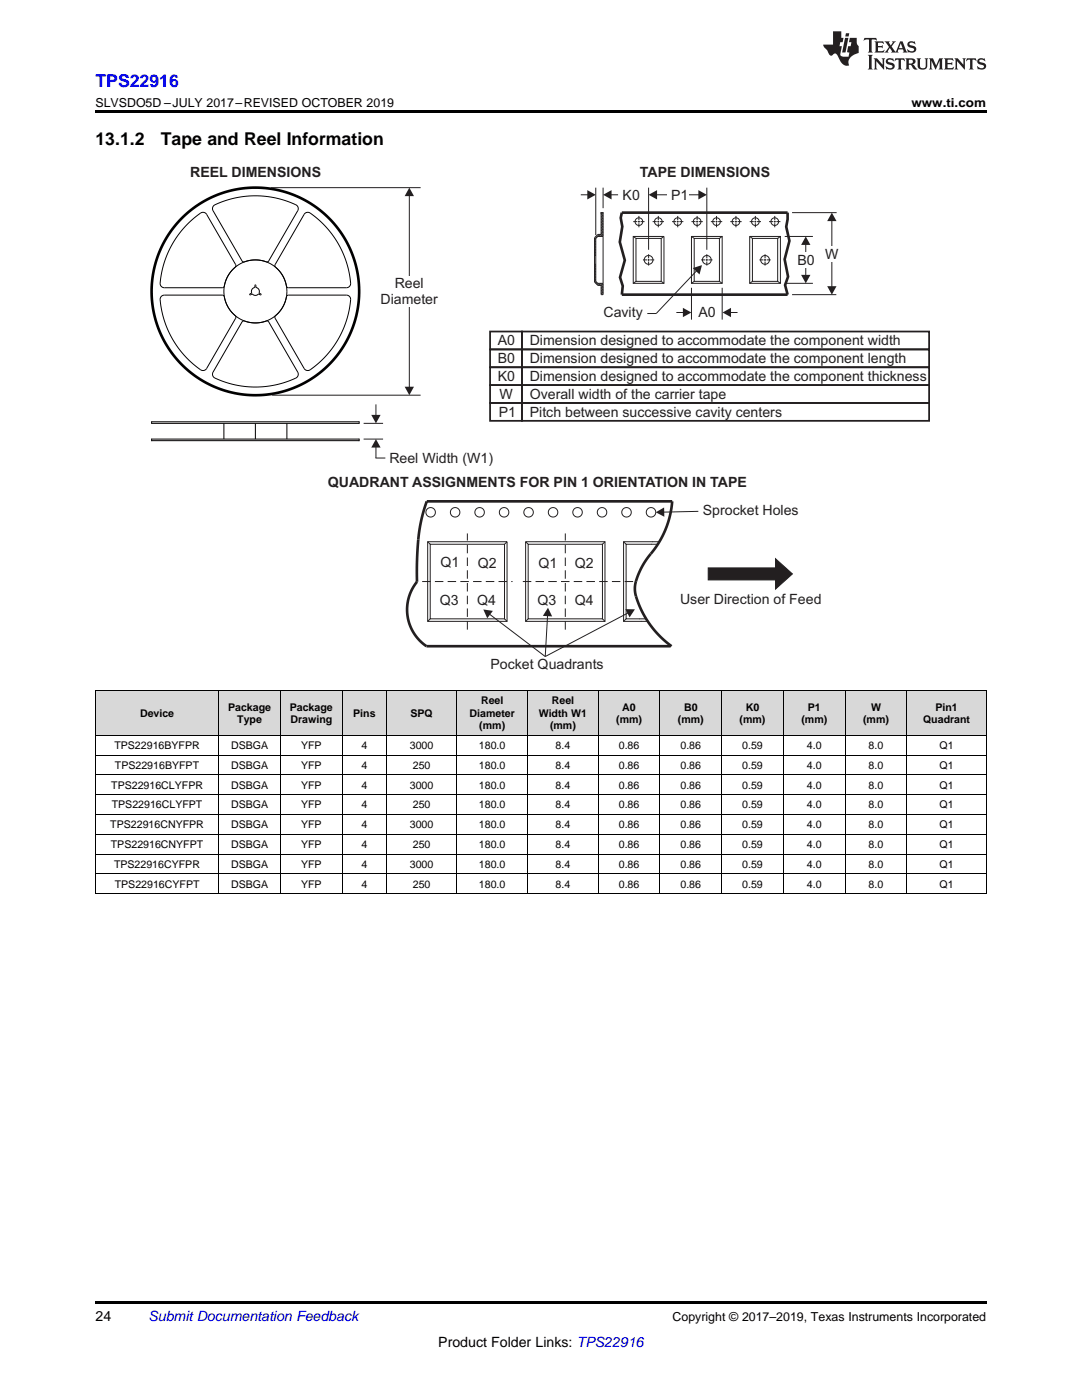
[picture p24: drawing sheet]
<svg xmlns="http://www.w3.org/2000/svg" width="216mm" height="279mm" viewBox="0 0 216 279" stroke-linecap="round" stroke-linejoin="round" font-family="sans-serif">
<defs><g id="words">
<text font-size="3.5" fill="#00f" x="19" y="17.3">TPS22916</text>
<g font-size="3.5">
<text x="19" y="28.9">13.1.2</text>
<text x="32.1" y="28.9">Tape and Reel Information</text>
</g>
<g font-size="2.8" fill="#231f20">
<text x="38" y="35.4">REEL DIMENSIONS</text>
<text x="127.7" y="35.4">TAPE DIMENSIONS</text>
<text x="124.2" y="39.9">K0</text>
<text x="133.9" y="39.9">P1</text>
<text x="159.1" y="52.9">B0</text>
<text x="164.7" y="51.6">W</text>
<text x="78.8" y="57.6">Reel</text>
<text x="75.9" y="60.7">Diameter</text>
<text x="120.4" y="63.3">Cavity</text>
<text x="139.4" y="63.4">A0</text>
<text x="99.3" y="68.9">A0</text>
<text x="105.7" y="68.9">Dimension designed to accommodate the component width</text>
<text x="99.3" y="72.5">B0</text>
<text x="99.3" y="76.1">K0</text>
<text x="105.7" y="72.5">Dimension designed to accommodate the component length</text>
<text x="105.7" y="76.1">Dimension designed to accommodate the component thickness</text>
<text x="99.5" y="83.2">P1</text>
<text x="99.7" y="79.7">W</text>
<text x="105.7" y="79.6">Overall width of the carrier tape</text>
<text x="105.7" y="83.2">Pitch between successive cavity centers</text>
<text x="77.7" y="92.4">Reel Width (W1)</text>
<text x="65.4" y="97.2">QUADRANT ASSIGNMENTS FOR PIN 1 ORIENTATION IN TAPE</text>
<text x="140.2" y="102.9">Sprocket Holes</text>
<text x="87.9" y="113.3">Q1</text>
<text x="95.4" y="113.3">Q2</text>
<text x="107.5" y="113.3">Q1</text>
<text x="114.7" y="113.3">Q2</text>
<text x="87.7" y="120.7">Q3</text>
<text x="95.2" y="120.7">Q4</text>
<text x="107.3" y="120.7">Q3</text>
<text x="114.7" y="120.7">Q4</text>
<text x="135.7" y="120.6">User Direction of Feed</text>
<text x="97.9" y="133.5">Pocket Quadrants</text>
</g>
<g font-size="2.8">
<text x="19" y="263.6">24</text>
<text x="87.5" y="268.9">Product Folder Links: TPS22916</text>
</g>
<text font-size="2.8" fill="#0000c8" x="29.6" y="263.6">Submit Documentation Feedback</text>
<g font-size="2.5">
<text x="19" y="21.4">SLVSDO5D –JULY 2017–REVISED OCTOBER 2019</text>
<text x="181.9" y="21.4">www.ti.com</text>
<text x="134.2" y="263.6">Copyright © 2017–2019, Texas Instruments Incorporated</text>
</g>
<g font-size="2.1">
<text x="27.9" y="143.1">Device</text>
<text x="45.5" y="141.8">Package</text>
<text x="57.8" y="141.8">Package</text>
<text x="70.5" y="143.1">Pins</text>
<text x="81.9" y="143.1">SPQ</text>
<text x="93.7" y="143.1">Diameter</text>
<text x="96" y="140.6">Reel</text>
<text x="107.5" y="143.1">Width W1</text>
<text x="110.1" y="140.6">Reel</text>
<text x="124.2" y="141.8">A0</text>
<text x="136.5" y="141.8">B0</text>
<text x="148.8" y="141.8">K0</text>
<text x="161.2" y="141.8">P1</text>
<text x="173.8" y="141.8">W</text>
<text x="186.7" y="141.8">Pin1</text>
<text x="22.8" y="149.5">TPS22916BYFPR</text>
<text x="46.1" y="149.5">DSBGA</text>
<text x="47.3" y="144.3">Type</text>
<text x="58" y="144.3">Drawing</text>
<text x="60.1" y="149.5">YFP</text>
<text x="72.1" y="149.5">4</text>
<text x="81.8" y="149.5">3000</text>
<text x="95.6" y="149.5">180.0</text>
<text x="95.6" y="145.5">(mm)</text>
<text x="109.7" y="145.5">(mm)</text>
<text x="110.8" y="149.5">8.4</text>
<text x="122.9" y="144.3">(mm)</text>
<text x="123.5" y="149.5">0.86</text>
<text x="135.3" y="144.3">(mm)</text>
<text x="135.8" y="149.5">0.86</text>
<text x="147.6" y="144.3">(mm)</text>
<text x="148.1" y="149.5">0.59</text>
<text x="159.9" y="144.3">(mm)</text>
<text x="161" y="149.5">4.0</text>
<text x="172.2" y="144.3">(mm)</text>
<text x="173.3" y="149.5">8.0</text>
<text x="184.2" y="144.3">Quadrant</text>
<text x="187.5" y="149.5">Q1</text>
<text x="22.9" y="153.4">TPS22916BYFPT</text>
<text x="46.1" y="153.4">DSBGA</text>
<text x="60.1" y="153.4">YFP</text>
<text x="72.1" y="153.4">4</text>
<text x="82.4" y="153.4">250</text>
<text x="95.6" y="153.4">180.0</text>
<text x="110.8" y="153.4">8.4</text>
<text x="123.5" y="153.4">0.86</text>
<text x="135.8" y="153.4">0.86</text>
<text x="148.1" y="153.4">0.59</text>
<text x="161" y="153.4">4.0</text>
<text x="173.3" y="153.4">8.0</text>
<text x="187.5" y="153.4">Q1</text>
<text x="22.2" y="157.4">TPS22916CLYFPR</text>
<text x="22.3" y="161.3">TPS22916CLYFPT</text>
<text x="46.1" y="157.4">DSBGA</text>
<text x="46.1" y="161.3">DSBGA</text>
<text x="60.1" y="157.4">YFP</text>
<text x="60.1" y="161.3">YFP</text>
<text x="72.1" y="157.4">4</text>
<text x="72.1" y="161.3">4</text>
<text x="81.8" y="157.4">3000</text>
<text x="82.4" y="161.3">250</text>
<text x="95.6" y="157.4">180.0</text>
<text x="95.6" y="161.3">180.0</text>
<text x="110.8" y="157.4">8.4</text>
<text x="110.8" y="161.3">8.4</text>
<text x="123.5" y="157.4">0.86</text>
<text x="123.5" y="161.3">0.86</text>
<text x="135.8" y="157.4">0.86</text>
<text x="135.8" y="161.3">0.86</text>
<text x="148.1" y="157.4">0.59</text>
<text x="148.1" y="161.3">0.59</text>
<text x="161" y="157.4">4.0</text>
<text x="161" y="161.3">4.0</text>
<text x="173.3" y="157.4">8.0</text>
<text x="173.3" y="161.3">8.0</text>
<text x="187.5" y="157.4">Q1</text>
<text x="187.5" y="161.3">Q1</text>
<text x="22" y="165.3">TPS22916CNYFPR</text>
<text x="46.1" y="165.3">DSBGA</text>
<text x="60.1" y="165.3">YFP</text>
<text x="72.1" y="165.3">4</text>
<text x="81.8" y="165.3">3000</text>
<text x="95.6" y="165.3">180.0</text>
<text x="110.8" y="165.3">8.4</text>
<text x="123.5" y="165.3">0.86</text>
<text x="135.8" y="165.3">0.86</text>
<text x="148.1" y="165.3">0.59</text>
<text x="161" y="165.3">4.0</text>
<text x="173.3" y="165.3">8.0</text>
<text x="187.5" y="165.3">Q1</text>
<text x="22.1" y="169.2">TPS22916CNYFPT</text>
<text x="22.8" y="173.2">TPS22916CYFPR</text>
<text x="46.1" y="169.2">DSBGA</text>
<text x="46.1" y="173.2">DSBGA</text>
<text x="60.1" y="169.2">YFP</text>
<text x="60.1" y="173.2">YFP</text>
<text x="72.1" y="169.2">4</text>
<text x="72.1" y="173.2">4</text>
<text x="81.8" y="173.2">3000</text>
<text x="82.4" y="169.2">250</text>
<text x="95.6" y="169.2">180.0</text>
<text x="95.6" y="173.2">180.0</text>
<text x="110.8" y="169.2">8.4</text>
<text x="110.8" y="173.2">8.4</text>
<text x="123.5" y="169.2">0.86</text>
<text x="123.5" y="173.2">0.86</text>
<text x="135.8" y="169.2">0.86</text>
<text x="135.8" y="173.2">0.86</text>
<text x="148.1" y="169.2">0.59</text>
<text x="148.1" y="173.2">0.59</text>
<text x="161" y="169.2">4.0</text>
<text x="161" y="173.2">4.0</text>
<text x="173.3" y="169.2">8.0</text>
<text x="173.3" y="173.2">8.0</text>
<text x="187.5" y="169.2">Q1</text>
<text x="187.5" y="173.2">Q1</text>
<text x="22.9" y="177.1">TPS22916CYFPT</text>
<text x="46.1" y="177.1">DSBGA</text>
<text x="60.1" y="177.1">YFP</text>
<text x="72.1" y="177.1">4</text>
<text x="82.4" y="177.1">250</text>
<text x="95.6" y="177.1">180.0</text>
<text x="110.8" y="177.1">8.4</text>
<text x="123.5" y="177.1">0.86</text>
<text x="135.8" y="177.1">0.86</text>
<text x="148.1" y="177.1">0.59</text>
<text x="161" y="177.1">4.0</text>
<text x="173.3" y="177.1">8.0</text>
<text x="187.5" y="177.1">Q1</text>
</g>
</g></defs>
<g fill="#d8d8d8">
<path d="M19 137.9h24.7v8.9h-24.7z"/>
<path d="M43.7 137.9h12.3v8.9h-12.3z"/>
<path d="M56 137.9h12.3v8.9h-12.3z"/>
<path d="M68.3 137.9h8.8v8.9h-8.8z"/>
<path d="M77.1 137.9h14.1v8.9h-14.1z"/>
<path d="M91.2 137.9h14.1v8.9h-14.1z"/>
<path d="M105.3 137.9h14.1v8.9h-14.1z"/>
<path d="M119.4 137.9h12.3v8.9h-12.3z"/>
<path d="M131.7 137.9h12.3v8.9h-12.3z"/>
<path d="M144 137.9h12.4v8.9h-12.4z"/>
<path d="M156.4 137.9h12.3v8.9h-12.3z"/>
<path d="M168.7 137.9h12.3v8.9h-12.3z"/>
<path d="M181 137.9h15.8v8.9h-15.8z"/>
</g>
<path d="M19 259.7h177.8v.5h-177.8z" fill="#000"/>
<g fill="none" stroke="#000" stroke-width=".2">
<path d="M19 137.8h177.8M19.1 137.9v40.5M43.6 137.9v40.5M55.9 137.9v40.5M68.3 137.9v40.5M77.1 137.9v40.5M91.1 137.9v40.5M105.3 137.9v40.5M119.3 137.9v40.5M131.6 137.9v40.5M144 137.9v40.5M156.3 137.9v40.5"/>
<path d="M168.6 137.9v40.5M180.9 137.9v40.5M196.8 137.9v40.5M19 158.6h177.8M19 154.6h177.8M19 150.7h177.8M19 146.7h177.8M19 178.3h177.8M19 174.4h177.8M19 170.4h177.8M19 166.5h177.8M19 162.5h177.8"/>
</g>
<path d="M97.8 66.2h6.4v3.5h-6.4zM97.8 69.7h6.4v3.6h-6.4zM97.8 73.3h6.4v3.6h-6.4z" fill="none" stroke="#231f20" stroke-width=".35"/>
<path d="M81.7 39v38.3" fill="none" stroke="#231f20" stroke-width=".2"/>
<g fill="#231f20">
<path d="M80.7 77.2h1.9l-.9 1.7z"/>
<path d="M81.7 37.5l.9 1.6h-1.9z"/>
</g>
<circle cx="51" cy="58.2" r="20.7" fill="none" stroke="#000" stroke-width=".53"/>
<g fill="none" stroke="#000" stroke-width=".2">
<path d="M32.2 59.1l.6-.2h11.7a.82 .82 0 0 1 .4 .9l.6 1.4 1 1.4a.8 .8 0 0 1 .6 .8l-5.9 10.2-.4 .3h-.5l-1.7-1.2-1.6-1.5-1.5-1.8-1.3-2-1.1-2.4-.7-2.3-.4-2.9zM37.4 44.7l2.7-2.2 .5-.1 .5 .2 6 10.3a.82 .82 0 0 1-.6 .9l-.9 1.2-.7 1.5a.8 .8 0 0 1-.5 .9h-11.6l-.4-.1-.3-.3-.1-.5 .3-2.3 1.1-3.6 1.7-3zM42.7 41l1.7-.7 2-.7 2.1-.4 2.3-.1 2.4 .1 2.1 .4 2.3 .7 1.7 .7 .2 .5-.1 .5-5.8 10.2a.82 .82 0 0 1-1.1-.1l-1.5-.2-1.6 .2a.82 .82 0 0 1-1 .1l-5.9-10.2-.1-.5zM50.9 56.9h.2v.5l.5 .3 .1 .8 .4 .2v.1l-.5-.2-.6 .3h-.4l-.3-.3-.5 .2 .4-.3 .1-.8 .6-.3zM57.3 59l.3-.1h11.5l.6 .2 .3 .7-.5 2.9-.8 2.5-1 2.2-1.5 2.2-1.7 2-2.6 2.2-.7 .1-.5-.4-5.8-10.1a.83 .83 0 0 1 .5-.8l1.2-1.6zM60.8 42.6l.4-.2h.5l1.5 1.1 2 2 1.8 2.3 1.2 2.1 .9 2.2 .6 2.3 .2 2.4-.3 .4-.5 .2h-11.6a.82 .82 0 0 1-.5-.9l-.6-1.5-1-1.2a.83 .83 0 0 1-.5-.9zM48.3 64.2h.1a.82 .82 0 0 1 1 0l1.5 .2 1.6-.2a.82 .82 0 0 1 1.1 0l5.8 10.1 .1 .5-.4 .6-2.8 1.1-2.6 .5-2.6 .2-2.4-.1-2.8-.5-3.1-1.2-.4-.5 .1-.6zM30.3 87.6h41.4v.3h-41.4zM30.3 84.2h41.4v.3h-41.4zM44.7 84.5v3.1M51 84.5v3.1M57.2 84.5v3.1"/>
<circle cx="51" cy="58.2" r="6.3"/>
</g>
<path d="M54 37.5h29.9M54.3 78.9h29.6M72.6 84.5h3.8M72.6 87.6h3.8M75 89.2v2.2" fill="none" stroke="#231f20" stroke-width=".2"/>
<path d="M75 87.6l.9 1.7h-1.8z" fill="#231f20"/>
<path d="M160.8 48.7v6.3M75 91.4h1.8" fill="none" stroke="#231f20" stroke-width=".2"/>
<path d="M97.8 76.9h6.4v3.5h-6.4zM104.2 73.3h81.2v3.6h-81.2zM104.2 76.9h81.2v3.5h-81.2zM104.2 69.7h81.2v3.6h-81.2zM104.2 66.2h81.2v3.5h-81.2zM97.8 80.4h6.4v3.6h-6.4zM104.2 80.4h81.2v3.6h-81.2z" fill="none" stroke="#231f20" stroke-width=".35"/>
<g fill="#231f20">
<path d="M160.8 47.2l.9 1.7h-1.8z"/>
<path d="M159.9 54.9h1.8l-.9 1.6z"/>
</g>
<path d="M166 44v13.3" fill="none" stroke="#231f20" stroke-width=".2"/>
<g fill="#231f20">
<path d="M166 42.4l.9 1.7h-1.8z"/>
<path d="M165.1 57.1h1.8l-.9 1.7z"/>
</g>
<path d="M131 38.9h8.5" fill="none" stroke="#231f20" stroke-width=".2"/>
<g fill="#231f20">
<path d="M129.4 38.9l1.7-1v1.9z"/>
<path d="M139.3 37.9l1.7 1-1.7 .9z"/>
</g>
<path d="M124.1 42.4h33.1v1.4l-.3 1.5 .6 2.8-.9 3.7 .6 3.4-.5 1.7 .5 1.9h-33.1l.2-1.7-.6-1.7 1-3.5-1-3.6 .5-3.1-.3-1.7z" fill="none" stroke="#231f20" stroke-width=".53"/>
<g fill="none" stroke="#231f20" stroke-width=".2">
<path d="M118.9 37.5v9.4M120.3 37.5v4M129.4 37.5v12.3M141 37.5v12.3M118.6 51h.3M118.6 52.7h.3M118.7 52.7l-.1 .1M118.9 47.8l-.3 .2M118.9 48.1l-.3 .3M118.9 48.4l-.3 .3M118.9 48.7l-.3 .3M118.9 49.1l-.3 .2"/>
<path d="M118.9 49.4l-.3 .2M118.9 49.7l-.3 .2M118.9 50l-.3 .2M118.9 50.3l-.3 .3M118.9 50.6l-.3 .3M118.9 50.9l-.1 .1M118.9 52.8l-.3 .3M118.9 53.1l-.3 .3M118.9 53.5l-.3 .2M118.9 53.8l-.3 .2M118.9 54.1l-.3 .2M118.9 54.4l-.3 .2"/>
<path d="M118.9 54.7l-.3 .3M118.9 55l-.3 .3M118.9 55.3l-.3 .3M118.9 55.7l-.3 .2M118.9 56l-.3 .2M118.9 56.2l-.2 .2M119.1 56.4l-.2 .2M119.3 56.5l-.2 .2M119.6 56.5l-.4 .4M119.6 46.8l-1 .9M119.9 56.5l-.4 .5M119.9 46.8l-.4 .4"/>
<path d="M119.9 42.4h.4v16.4h-.4v-1.8h-.6l-.7-.7v-8.9l.7-.6h.6zM120.2 42.4l-.3 .2M120.2 56.5l-.4 .5M120.3 47.2h-1l-.4 .4v8.6l.4 .3h1M120.3 45.7l-.4 .4M120.3 42.6l-.4 .4M120.3 42.9l-.4 .4M120.3 43.2l-.4 .4M120.3 43.5l-.4 .4M120.3 43.8l-.4 .4M120.3 44.1l-.4 .4M120.3 44.5l-.4 .3"/>
<path d="M120.3 44.8l-.4 .4M120.3 45.1l-.4 .4M120.3 45.4l-.4 .4M120.3 46l-.4 .4M120.3 46.3l-.4 .4M120.3 46.7l-.5 .5M120.3 47l-.2 .2M120.3 56.7l-.4 .4M120.3 57l-.4 .4M120.3 57.3l-.4 .4M120.3 57.6l-.4 .4M120.3 58l-.4 .4"/>
<path d="M120.3 58.3l-.4 .4M120.3 58.6l-.2 .2M126.4 44.2h.8M126.4 47.2h6.1v9.3h-6.1zM126.4 47.2l.5 .4M126.9 47.6h5v8.6h-5zM126.9 56.2l-.5 .3M127.3 44.2h.4M127.5 43.1v.8M127.5 44v.4M127.5 44.6v.8M127.8 44.2h.8"/>
<path d="M128.3 51.9h.8M129.2 51.9h.4M129.4 50.7v.8M129.4 51.7v.4M129.4 52.2v.8M129.7 51.9h.8M130.2 44.2h.8M131.2 44.2h.4M131.4 43.1v.8M131.4 44v.4M131.4 44.6v.8M131.7 44.2h.8"/>
<path d="M131.9 56.2l.6 .3M132.5 47.2l-.6 .4M134.1 44.2h.8M135 44.2h.4M135.2 43.1v.8M135.2 44v.4M135.2 44.6v.8M135.6 44.2h.8M138 44.2h.8M138 47.2h6.1v9.3h-6.1zM138 47.2l.5 .4M138 57.4v6.4"/>
<path d="M138.5 47.6h5.1v8.6h-5.1zM138.5 56.2l-.5 .3M138.9 44.2h.4M139 54l-8.1 8.6M139.1 43.1v.8M139.1 44v.4M139.1 44.6v.8M139.4 44.2h.8M139.9 51.9h.8M140.8 51.9h.4M141 50.7v.8M141 51.7v.4"/>
<path d="M141 52.2v.8M141.4 51.9h.8M141.8 44.2h.9M142.8 44.2h.4M143 43.1v.8M143 44v.4M143 44.6v.8M143.3 44.2h.8M143.6 56.2l.5 .3M144.1 47.2l-.5 .4M144.1 57.4v6.4M145.7 44.2h.8"/>
<path d="M146.7 44.2h.3M146.8 43.1v.8M146.8 44v.4M146.8 44.6v.8M147.2 44.2h.8M149.6 44.2h.8M149.6 47.2h6.1v9.3h-6.1zM149.6 47.2l.5 .4M150.1 47.6h5.1v8.6h-5.1zM150.1 56.2l-.5 .3M150.5 44.2h.4M150.7 43.1v.8"/>
<path d="M150.7 44v.4M150.7 44.6v.8M151 44.2h.8M151.5 51.9h.8M152.5 51.9h.4M152.7 50.7v.8M152.7 51.7v.4M152.7 52.2v.8M153 51.9h.8M153.5 44.2h.8M154.4 44.2h.4M154.6 43.1v.8"/>
<path d="M154.6 44v.4M154.6 44.6v.8M154.9 44.2h.8M155.2 56.2l.5 .3M155.7 47.2l-.5 .4M156.6 47.2h5.6M156.6 56.5h5.6M158 42.4h8.9M158 58.8h8.9"/>
<circle cx="127.5" cy="44.2" r=".76"/>
<circle cx="129.4" cy="51.9" r=".87"/>
<circle cx="131.4" cy="44.2" r=".76"/>
<circle cx="135.2" cy="44.2" r=".76"/>
<circle cx="139.1" cy="44.2" r=".76"/>
<circle cx="141" cy="51.9" r=".87"/>
<circle cx="143" cy="44.2" r=".76"/>
<circle cx="146.8" cy="44.2" r=".76"/>
<circle cx="150.7" cy="44.2" r=".76"/>
<circle cx="152.7" cy="51.9" r=".87"/>
<circle cx="154.6" cy="44.2" r=".76"/>
</g>
<path d="M138.2 53.5l1.9-.6-.5 1.9z" fill="#231f20"/>
<path d="M121.9 38.9h1.4M129.2 62.6h1.7" fill="none" stroke="#231f20" stroke-width=".2"/>
<path d="M120.3 38.9l1.7-1v1.9z" fill="#231f20"/>
<path d="M115.9 38.9h1.4" fill="none" stroke="#231f20" stroke-width=".2"/>
<path d="M117.2 37.9l1.7 1-1.7 .9z" fill="#231f20"/>
<path d="M133.8 129h-48.7l-1.2-1-1.1-1.3-.8-1.5-.6-1.7-.2-1.7 .2-1.7 .4-1.6 .8-1.6a2.49 2.49 0 0 0 .6-2.3l.1-4.4 .3-4.1 .6-3 1-3h48.9l-.4 2.9-1 2.9-1.4 2.6-2.4 3.3-1 1.7-1 2.5-.2 1.4 .1 1.3 .6 1.7 1.7 3.3 2.1 2.8 2.8 2.5" fill="none" stroke="#231f20" stroke-width=".53"/>
<g fill="none" stroke="#231f20" stroke-width=".2">
<path d="M85.3 108.1h15.9v15.9h-15.9zM85.8 108.6h14.9v14.9h-14.9zM104.9 108.1h15.8v15.9h-15.8zM105.4 108.6h14.8v14.9h-14.8zM130 108.6h-5.1v14.9h2.8M130.3 108.1h-5.9v15.9h3.6M139.3 102.1l-6.9 .1"/>
<circle cx="85.9" cy="102.2" r=".95"/>
<circle cx="90.8" cy="102.2" r=".95"/>
<circle cx="95.7" cy="102.2" r=".95"/>
<circle cx="100.6" cy="102.2" r=".95"/>
<circle cx="105.5" cy="102.2" r=".95"/>
<circle cx="110.4" cy="102.2" r=".95"/>
<circle cx="115.2" cy="102.2" r=".95"/>
<circle cx="120.1" cy="102.2" r=".95"/>
<circle cx="125" cy="102.2" r=".95"/>
<circle cx="129.9" cy="102.2" r=".95"/>
</g>
<path d="M84.2 116.1h18.1M126.3 116.1h-22.5M93.3 125.7v-19.2M112.8 125.7v-19.2" fill="none" stroke="#231f20" stroke-width=".2" stroke-dasharray="1.7 .8" stroke-linecap="butt"/>
<path d="M130.8 102.2l1.7-.9 .1 1.8z" fill="#231f20"/>
<path d="M85.3 108.1l.5 .5M101.2 108.1l-.5 .5M104.9 108.1l.5 .5M120.7 108.1l-.5 .5M124.4 108.1l.5 .5M85.8 123.5l-.5 .5M97.7 122.6l11.1 8.4M100.7 123.5l.5 .5M105.4 123.5l-.5 .5M120.2 123.5l.5 .5M124.9 123.5l-.5 .5" fill="none" stroke="#231f20" stroke-width=".2"/>
<path d="M96.4 121.6l1.9 .3-1.1 1.5z" fill="#231f20"/>
<path d="M109.3 122.8l-.5 8.2" fill="none" stroke="#231f20" stroke-width=".2"/>
<path d="M109.3 121.3l.9 1.7-1.9-.1z" fill="#231f20"/>
<path d="M125.3 122.3l-16.5 8.7" fill="none" stroke="#231f20" stroke-width=".2"/>
<path d="M124.8 121.6h1.9l-1.1 1.6z" fill="#231f20"/>
<path d="M135 62.4h1.4" fill="none" stroke="#231f20" stroke-width=".2"/>
<path d="M136.3 61.4l1.7 1-1.7 .9z" fill="#231f20"/>
<path d="M145.7 62.4h1.5" fill="none" stroke="#231f20" stroke-width=".2"/>
<path d="M144.2 62.4l1.7-1v1.9z" fill="#231f20"/>
<path d="M75 80.7v2.2" fill="none" stroke="#231f20" stroke-width=".2"/>
<path d="M74.1 82.8h1.8l-.9 1.7z" fill="#231f20"/>
<path d="M130 108.6h1.3M130.3 108.1h1.3M127.7 123.5h1.2M128 124h1.3" fill="none" stroke="#231f20" stroke-width=".2"/>
<path d="M141.3 113.3h13.4v-1.8l3.4 3-3.4 3.1v-1.9h-13.4z" fill-rule="evenodd" fill="#231f20"/>
<path d="M141.3 113.3h13.4v-1.8l3.4 3-3.4 3.1v-1.9h-13.4z" fill="none" stroke="#231f20" stroke-width=".2"/>
<g fill="#fff">
<path d="M133.1 37.3h4.2v3.2h-4.2z" fill-rule="evenodd"/>
<path d="M159.1 50.3h3.5v3.2h-3.5z" fill-rule="evenodd"/>
<path d="M164.7 49.1h2.6v3.1h-2.6z" fill-rule="evenodd"/>
<path d="M78.8 55h5.8v3.2h-5.8z" fill-rule="evenodd"/>
<path d="M75.9 58.2h11.5v3.1h-11.5z" fill-rule="evenodd"/>
</g>
<path d="M19 22h177.8v.5h-177.8z" fill="#000"/>
<g fill="#231f20">
<path d="M172.5 7.6l-.1 .5 .4-.2h.6v.1v2.1l-.2 .4h.9l-.2-.4v-2.1l.1-.1h.5l.5 .2-.2-.5zM174.5 8.3l.2 .3v1.5l-.2 .4h1.8l.2-.6a1.04 1.04 0 0 1-1.3 .2v-.7h.6l.3 .2v-.6l-.3 .2h-.6v-.6l.8-.1 .4 .3-.2-.5zM176.5 8.3l.9 1.1-.9 1.1h.8l-.2-.2 .4-.7 .5 .7-.2 .2h1.5l-.2-.2 .2-.4h.9l.1 .4-.2 .2h1l-.3-.3-.7-1.9h-.5l-.9 2-.8-1 .9-1h-.8l.1 .3-.4 .5-.3-.6 .1-.2zM179.7 8.6l.4 1h-.7zM181.3 8.4a.63 .63 0 0 0-.2 .7 .63 .63 0 0 0 .6 .4l.6 .2 .1 .2a.75 .75 0 0 1-.7 .4 .75 .75 0 0 1-.6-.5l.1 .7 .1-.1a1.11 1.11 0 0 0 1.5-.6 1.13 1.13 0 0 0-1.2-.8l-.1-.4a1.04 1.04 0 0 1 1.2 .2l-.2-.5-.2 .1-.4-.2zM173.2 10.9l.2 .4v2.2l-.2 .4h1l-.3-.4v-2.2l.3-.4zM174.3 11.6l.3 .4v1.5l-.3 .4h.8l-.2-.4v-1.3l1.5 1.7v-1.9l.2-.4h-.7l.2 .4v.9l-1.1-1.3zM177 11.8a.62 .62 0 0 0-.2 .7 .62 .62 0 0 0 .6 .4l.6 .1 .1 .3a.76 .76 0 0 1-.7 .3 .76 .76 0 0 1-.7-.4l.2 .7 .1-.1a1.11 1.11 0 0 0 1.5-.6 1.13 1.13 0 0 0-1.2-.8l-.1-.4a1.04 1.04 0 0 1 1.2 .2l-.2-.6-.2 .1-.5-.1zM178.7 11.6l-.2 .6a.61 .61 0 0 1 .8-.3v1.6l-.2 .4h.9l-.2-.4v-1.6a.63 .63 0 0 1 .7 .3l-.1-.6zM180.6 11.6l.3 .4v1.5l-.3 .4h1l-.2-.2-.1-.8 .6 .2a.76 .76 0 0 0 1.2 .7l-1-1a.58 .58 0 0 0 .6-.5 .58 .58 0 0 0-.5-.6zM181.4 11.9h.1a.45 .45 0 0 1 .5 .1 .45 .45 0 0 1 .1 .5l-.8 .2zM182.9 11.6l.2 .2a2.17 2.17 0 0 0 .3 1.9 .99 .99 0 0 0 1.6-.6v-1.1l.2-.4h-.7l.2 .2a1.92 1.92 0 0 1-.2 1.8 .6 .6 0 0 1-.9-.5v-1.1l.2-.4zM185.4 11.6l.2 .4v1.5l-.2 .4h.7l-.2-.4v-1.4l.8 1.8 .8-1.8v1.4l-.2 .4h.9l-.2-.4v-1.5l.2-.4h-.8l-.6 1.5-.6-1.5zM188.4 11.6l.2 .4v1.5l-.2 .4h1.8l.1-.6a1.04 1.04 0 0 1-1.2 .1v-.6h.5l.4 .2v-.6l-.4 .2h-.5v-.7h.8l.3 .3-.1-.6zM190.5 11.6l.2 .4v1.5l-.2 .4h.7l-.2-.4v-1.3l1.5 1.7v-1.9l.2-.4h-.7l.2 .4v.9l-1.1-1.3zM192.9 11.6l-.1 .6a.61 .61 0 0 1 .7-.3l.1 1.6-.3 .4h1l-.3-.4 .1-1.6a.63 .63 0 0 1 .7 .3l-.1-.6zM195.2 11.8a.62 .62 0 0 0-.2 .7 .62 .62 0 0 0 .6 .4l.6 .1 .1 .3a.76 .76 0 0 1-.7 .3 .76 .76 0 0 1-.6-.4l.1 .7 .1-.1a1.11 1.11 0 0 0 1.6-.6 1.13 1.13 0 0 0-1.3-.8l-.1-.4a1.04 1.04 0 0 1 1.2 .2l-.1-.6-.2 .1-.5-.1z"/>
<path d="M166.2 6.3v2.6h-1.9v.4l.8 .9a.91 .91 0 0 0 1 .8 .56 .56 0 0 1 .5-.3 .56 .56 0 0 1 .5 .3l.4 .8a1.53 1.53 0 0 0 1.9 1.2 1.54 1.54 0 0 1 1-2.1l.9-.3v-1.4a1.52 1.52 0 0 1-.4-1.6h-1.3l-.2 .8h.5l-.2 .8h-.5l-.1 1v.2l.4 .1-.2 .8a1.93 1.93 0 0 1-1.6-.3l.3-1.8h-.5l.2-.8h.4l.2-.8h-.4v-1.3zM168.6 7.6l-.6 2.9h.7l.6-2.9zM168.8 6.6l-.1 .7h.6l.2-.7z"/>
</g>
<use href="#words"/>
</svg>
